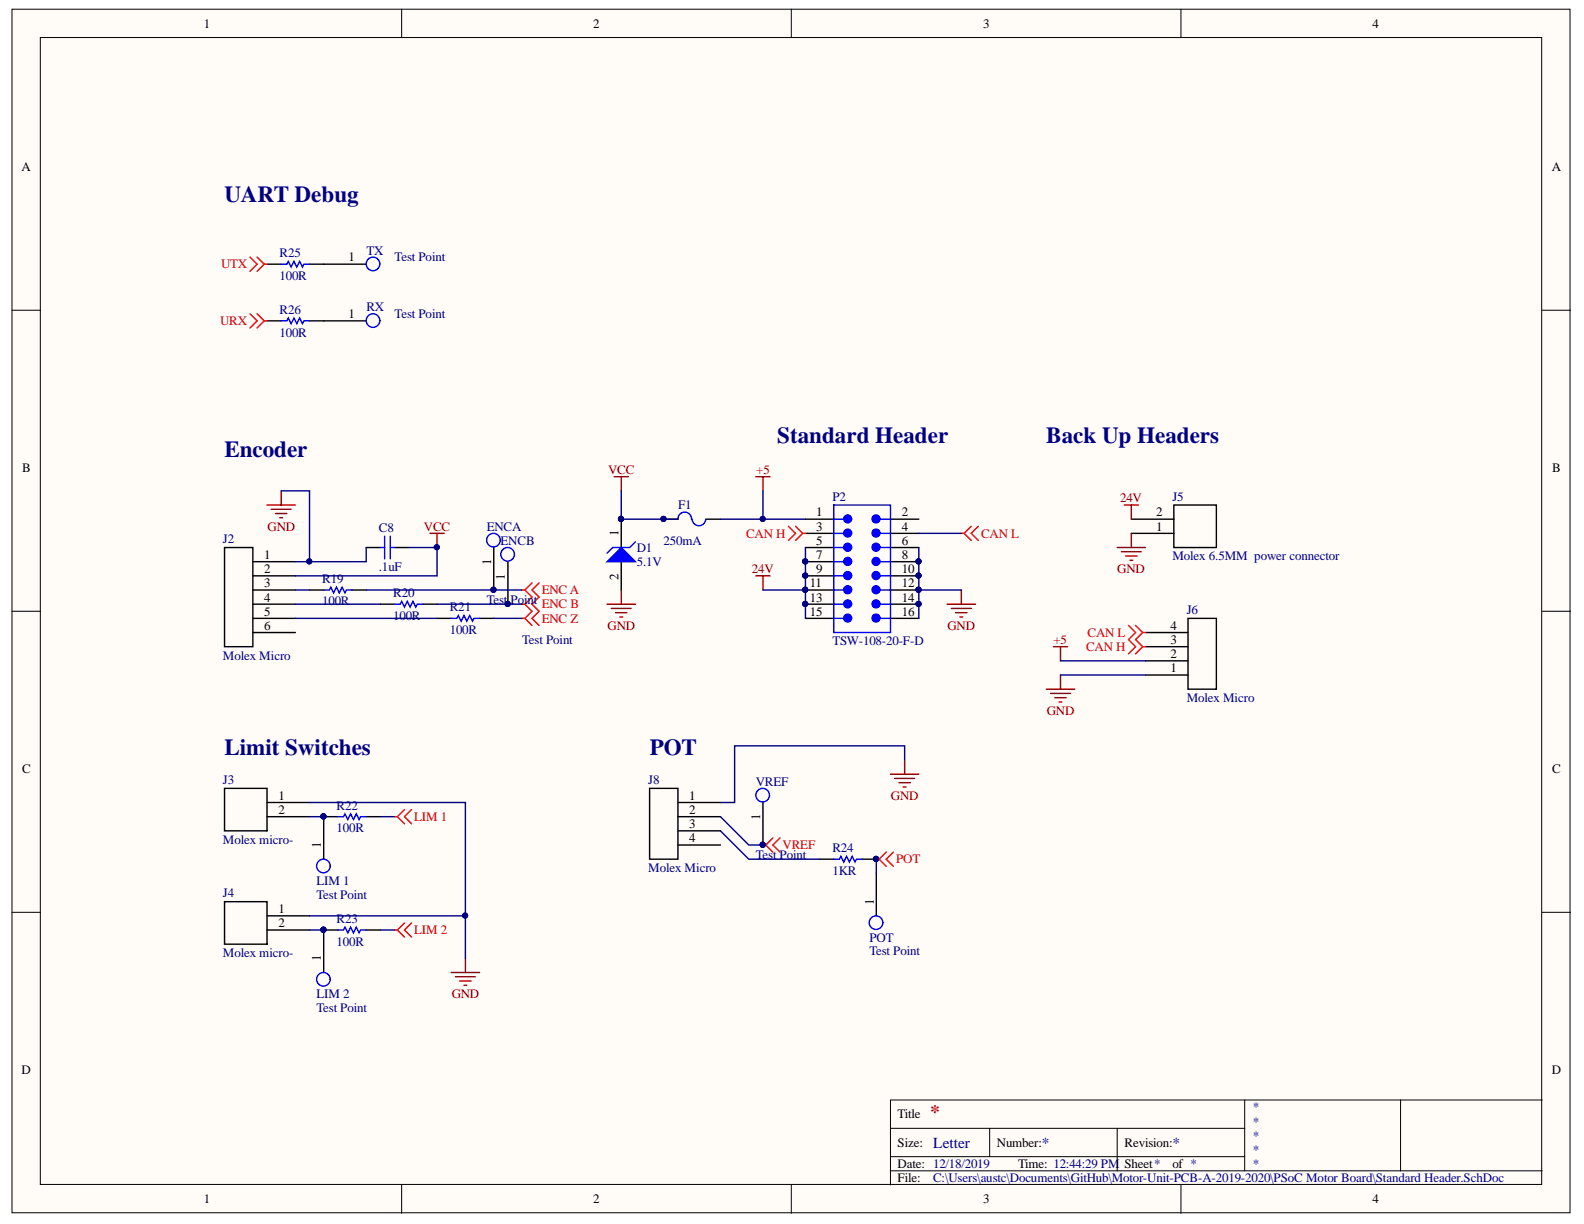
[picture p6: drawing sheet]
<svg xmlns="http://www.w3.org/2000/svg" width="279mm" height="216mm" viewBox="0 0 279 216" stroke-linecap="round" stroke-linejoin="round" font-family="sans-serif">
<defs><g id="words">
<g font-size="4.1" fill="#000080">
<text x="39.6" y="35.7">UART Debug</text>
<text x="39.6" y="80.7">Encoder</text>
<text x="137.1" y="78.2">Standard Header</text>
<text x="184.6" y="78.2">Back Up Headers</text>
<text x="39.6" y="133.2">Limit Switches</text>
<text x="114.6" y="133.2">POT</text>
</g>
<text font-size="3.4" fill="#800000" x="164.1" y="197.3">*</text>
<g font-size="2.7" fill="#000080">
<text x="164.6" y="202.4">Letter</text>
<text x="183.8" y="202.4">*</text>
<text x="206.8" y="202.4">*</text>
</g>
<g font-size="2.3">
<text x="35.9" y="4.9">1</text>
<text x="104.6" y="4.9">2</text>
<text x="173.4" y="4.9">3</text>
<text x="242.1" y="4.9">4</text>
<text x="3.8" y="30.2">A</text>
<text x="273.7" y="30.2">A</text>
<text x="61.5" y="46.1">1</text>
<text x="61.5" y="56.1">1</text>
<text x="3.9" y="83.3">B</text>
<text x="273.8" y="83.3">B</text>
<text x="109.1" y="94.5" transform="rotate(-90 109.1 94.5)">1</text>
<text x="144" y="91.1">1</text>
<text x="144" y="93.6">3</text>
<text x="159.1" y="91.1">2</text>
<text x="159.1" y="93.6">4</text>
<text x="203.9" y="93.6">1</text>
<text x="203.9" y="91.1">2</text>
<text x="46.6" y="98.6">1</text>
<text x="46.6" y="101.1">2</text>
<text x="86.6" y="99.7" transform="rotate(-90 86.6 99.7)">1</text>
<text x="144" y="96.1">5</text>
<text x="144" y="98.6">7</text>
<text x="144" y="101.1">9</text>
<text x="159.1" y="96.1">6</text>
<text x="159.1" y="98.6">8</text>
<text x="159.1" y="101.1">10</text>
<text x="46.6" y="103.6">3</text>
<text x="46.6" y="106.1">4</text>
<text x="89.1" y="102.2" transform="rotate(-90 89.1 102.2)">1</text>
<text x="109.1" y="102.2" transform="rotate(-90 109.1 102.2)">2</text>
<text x="142.9" y="103.6">11</text>
<text x="142.9" y="106.1">13</text>
<text x="159.1" y="103.6">12</text>
<text x="159.1" y="106.1">14</text>
<text x="46.6" y="108.6">5</text>
<text x="46.6" y="111.1">6</text>
<text x="142.9" y="108.6">15</text>
<text x="159.1" y="108.6">16</text>
<text x="206.5" y="113.6">3</text>
<text x="206.5" y="111.1">4</text>
<text x="206.5" y="118.6">1</text>
<text x="206.5" y="116.1">2</text>
<text x="3.9" y="136.4">C</text>
<text x="273.8" y="136.4">C</text>
<text x="49.1" y="141">1</text>
<text x="49.1" y="143.6">2</text>
<text x="121.5" y="141">1</text>
<text x="121.5" y="143.6">2</text>
<text x="56.6" y="149.6" transform="rotate(-90 56.6 149.6)">1</text>
<text x="121.5" y="146">3</text>
<text x="121.5" y="148.6">4</text>
<text x="134.1" y="144.7" transform="rotate(-90 134.1 144.7)">1</text>
<text x="49.1" y="161.1">1</text>
<text x="154.1" y="159.6" transform="rotate(-90 154.1 159.6)">1</text>
<text x="49.1" y="163.5">2</text>
<text x="56.6" y="169.5" transform="rotate(-90 56.6 169.5)">1</text>
<text x="3.8" y="189.5">D</text>
<text x="273.7" y="189.5">D</text>
<text x="158.3" y="197.3">Title</text>
<text x="158.3" y="202.3">Size:</text>
<text x="175.8" y="202.3">Number:</text>
<text x="198.3" y="202.3">Revision:</text>
<text x="158.3" y="206.1">Date: 12/18/2019</text>
<text x="158.3" y="208.5">File:</text>
<text x="179.6" y="206.1">Time: 12:44:29 PM</text>
<text x="198.3" y="206.1">Sheet*</text>
<text x="206.8" y="206.1">of *</text>
<text x="35.9" y="212.2">1</text>
<text x="104.6" y="212.2">2</text>
<text x="173.4" y="212.2">3</text>
<text x="242.1" y="212.2">4</text>
</g>
<g font-size="2.3" fill="#f00">
<text x="39" y="47.4">UTX</text>
<text x="38.8" y="57.3">URX</text>
<text x="131.6" y="94.9">CAN H</text>
<text x="173.1" y="94.9">CAN L</text>
<text x="95.6" y="104.9">ENC A</text>
<text x="95.6" y="107.3">ENC B</text>
<text x="95.6" y="109.8">ENC Z</text>
<text x="191.8" y="112.3">CAN L</text>
<text x="191.6" y="114.8">CAN H</text>
<text x="73.1" y="144.9">LIM 1</text>
<text x="138" y="149.8">VREF</text>
<text x="158.1" y="152.3">POT</text>
<text x="73.1" y="164.8">LIM 2</text>
</g>
<g font-size="2.3" fill="#000080">
<text x="49.3" y="45.3">R25</text>
<text x="64.6" y="44.9">TX</text>
<text x="69.6" y="46.1">Test Point</text>
<text x="49.3" y="49.4">100R</text>
<text x="49.3" y="55.4">R26</text>
<text x="49.3" y="59.4">100R</text>
<text x="64.6" y="54.9">RX</text>
<text x="69.6" y="56.1">Test Point</text>
<text x="119.6" y="89.8">F1</text>
<text x="146.8" y="88.4">P2</text>
<text x="206.8" y="88.4">J5</text>
<text x="39.3" y="95.8">J2</text>
<text x="66.8" y="93.9">C8</text>
<text x="85.9" y="93.6">ENCA</text>
<text x="66.8" y="100.8">.1uF</text>
<text x="88.3" y="96.1">ENCB</text>
<text x="112.3" y="97.3">D1</text>
<text x="112.3" y="99.9">5.1V</text>
<text x="117.1" y="96.1">250mA</text>
<text x="206.8" y="98.9">Molex 6.5MM power connector</text>
<text x="56.8" y="102.8">R19</text>
<text x="56.8" y="106.8">100R</text>
<text x="69.4" y="105.4">R20</text>
<text x="79.3" y="107.8">R21</text>
<text x="85.9" y="106.5">Test</text>
<text x="90.1" y="106.5">Point</text>
<text x="69.4" y="109.3">100R</text>
<text x="79.3" y="111.8">100R</text>
<text x="92.1" y="113.6">Test Point</text>
<text x="146.8" y="113.8">TSW-108-20-F-D</text>
<text x="209.3" y="108.3">J6</text>
<text x="39.3" y="116.4">Molex Micro</text>
<text x="209.3" y="123.8">Molex Micro</text>
<text x="39.3" y="138.3">J3</text>
<text x="59.4" y="142.8">R22</text>
<text x="114.4" y="138.3">J8</text>
<text x="133.3" y="138.6">VREF</text>
<text x="39.3" y="148.8">Molex micro-</text>
<text x="59.4" y="146.8">100R</text>
<text x="114.4" y="153.8">Molex Micro</text>
<text x="133.3" y="151.5">Test Point</text>
<text x="146.8" y="150.3">R24</text>
<text x="146.8" y="154.3">1KR</text>
<text x="39.3" y="158.3">J4</text>
<text x="55.8" y="156.1">LIM 1</text>
<text x="55.8" y="158.6">Test Point</text>
<text x="59.4" y="162.8">R23</text>
<text x="59.4" y="166.8">100R</text>
<text x="153.3" y="166.1">POT</text>
<text x="39.3" y="168.8">Molex micro-</text>
<text x="153.3" y="168.5">Test Point</text>
<text x="55.8" y="176.1">LIM 2</text>
<text x="55.8" y="178.6">Test Point</text>
<text x="220.8" y="196">*</text>
<text x="220.8" y="198.5">*</text>
<text x="220.8" y="201">*</text>
<text x="220.8" y="203.5">*</text>
<text x="164.6" y="208.5">C:\Users\austc\Documents\GitHub\Motor-Unit-PCB-A-2019-2020\PSoC Motor Board\Standard Header.SchDoc</text>
<text x="220.8" y="206.1">*</text>
</g>
<g font-size="2.3" fill="#800000">
<text x="107.2" y="83.6">VCC</text>
<text x="133.4" y="83.6">+5</text>
<text x="197.6" y="88.6">24V</text>
<text x="47.2" y="93.6">GND</text>
<text x="74.8" y="93.6">VCC</text>
<text x="132.6" y="101.1">24V</text>
<text x="197.1" y="101.1">GND</text>
<text x="107.2" y="111.1">GND</text>
<text x="167.1" y="111.1">GND</text>
<text x="185.8" y="113.6">+5</text>
<text x="184.6" y="126.1">GND</text>
<text x="157.2" y="141">GND</text>
<text x="79.7" y="176.1">GND</text>
</g>
</g></defs>
<g fill="#fffcf8" stroke="#000" stroke-width=".18">
<path d="M2.1 1.6h274.8v212.3h-274.8z"/>
<path d="M7.1 6.6h264.8v202.3h-264.8z"/>
</g>
<g fill="none" stroke="#000" stroke-width=".18">
<path d="M70.8 1.6v5M139.6 1.6v5M208.3 1.6v5M2.1 54.7h5M272 54.7h5M2.1 107.8h5M272 107.8h5M2.1 160.9h5M272 160.9h5M157.1 199h62.5M174.6 199v5M197.1 199v7.5"/>
<path d="M219.6 194v12.5M247 194h-89.9v15M272 194h-25v12.5M70.8 209v5M139.6 209v5M157.1 206.5h114.9M157.1 204h62.5M208.3 209v5"/>
</g>
<g fill="none" stroke="#000" stroke-width=".25">
<path d="M39.6 96.6h5v17.5h-5zM44.6 99.1h7.5M64.6 96.6h2.5M69.6 96.6h2.5M109.6 91.6v5M109.6 99.1v5M117.1 91.6h2.5M124.6 91.6h2.5M142.1 91.6h5M142.1 96.6h5M142.1 94.1h5M142.1 99.1h5"/>
<path d="M157.1 91.6h5M157.1 96.6h5M157.1 94.1h5M157.1 99.1h5M199.6 91.6h7.5M199.6 94.1h7.5M207.1 89.1h7.5v7.5h-7.5zM44.6 101.6h7.5M44.6 104.1h7.5M44.6 106.6h7.5M44.6 109.1h7.5M44.6 111.6h7.5"/>
<path d="M54.6 104.1h2.5M62.1 104.1h2.5M67.1 106.6h2.5M74.6 106.6h2.5M77.1 109.1h2.5M84.6 109.1h2.5M142.1 101.6h5M142.1 104.1h5M142.1 106.6h5M142.1 109.1h5M157.1 101.6h5M157.1 104.1h5"/>
<path d="M157.1 106.6h5M157.1 109.1h5M202.1 111.6h7.5M202.1 119.1h7.5M202.1 116.6h7.5M202.1 114.1h7.5M209.6 109.1h5v12.5h-5zM39.6 139.1h7.5v7.5h-7.5zM114.6 139.1h5v12.4h-5zM39.6 159h7.5v7.5h-7.5zM47.1 141.6h7.5M47.1 144.1h7.5"/>
<path d="M57.1 144.1h2.5M64.6 144.1h2.5M119.6 141.6h7.5M119.6 144.1h7.5M119.6 146.6h7.5M119.6 149.1h7.5M144.6 151.5h2.5M152.1 151.5h2.5M47.1 161.5h7.5M47.1 164h7.5M57.1 164h2.5M64.6 164h2.5"/>
</g>
<g fill="#000080" stroke="#000080" stroke-width=".18">
<circle cx="142" cy="99" r=".45"/>
<circle cx="162" cy="99" r=".45"/>
<circle cx="142" cy="101.5" r=".45"/>
<circle cx="162" cy="101.5" r=".45"/>
<circle cx="142" cy="104" r=".45"/>
<circle cx="162" cy="104" r=".45"/>
<circle cx="142" cy="106.5" r=".45"/>
<circle cx="162" cy="106.5" r=".45"/>
<circle cx="77" cy="96.5" r=".45"/>
<circle cx="57" cy="144" r=".45"/>
<circle cx="57" cy="164" r=".45"/>
<circle cx="154.5" cy="151.5" r=".45"/>
<circle cx="134.5" cy="149" r=".45"/>
<circle cx="117" cy="91.5" r=".45"/>
<circle cx="109.5" cy="91.5" r=".45"/>
</g>
<g fill="none" stroke="#00f" stroke-width=".25">
<path d="M67.1 96.6h.7M67.8 94.6v4M68.8 96.6h.8M68.8 94.6v4M122 91.6a1.2 1.2 0 0 0-1.2-1.3 1.2 1.2 0 0 0-1.2 1.3M124.5 91.6a1.2 1.2 0 0 1-1.2 1.1 1.2 1.2 0 0 1-1.2-1.1M147.1 89.1h10v22.5h-10zM147.1 91.6h1.7M147.1 94.1h1.7M147.1 96.6h1.7M147.1 99.1h1.7M155.3 91.6h1.8"/>
<path d="M155.3 94.1h1.8M155.3 96.6h1.8M155.3 99.1h1.8M57.1 104.1h1l.2-.5 .5 1 .5-1 .5 1 .5-1 .5 1 .3-.5h1M69.6 106.6h1l.2-.5 .5 1 .5-1 .5 1 .5-1 .5 1 .3-.5h1M79.6 109.1h1l.2-.5 .5 1 .5-1 .5 1 .5-1 .5 1 .3-.5h1M147.1 101.6h1.7M147.1 104.1h1.7M147.1 106.6h1.7M147.1 109.1h1.7M155.3 101.6h1.8M155.3 104.1h1.8"/>
<path d="M155.3 106.6h1.8M155.3 109.1h1.8M59.6 144.1h1l.2-.5 .5 1 .5-1 .5 1 .5-1 .5 1 .3-.5h1M147.1 151.5h1l.2-.4 .5 .9 .5-.9 .5 .9 .5-.9 .5 .9 .3-.5h1M59.6 164h1l.2-.5 .5 1 .5-1 .5 1 .5-1 .5 1 .3-.5h1"/>
</g>
<g fill="#00f" stroke="#00f" stroke-width=".25">
<circle cx="149.5" cy="91.5" r=".7"/>
<circle cx="154.5" cy="91.5" r=".7"/>
<circle cx="149.5" cy="94" r=".7"/>
<circle cx="154.5" cy="94" r=".7"/>
<circle cx="149.5" cy="96.5" r=".7"/>
<circle cx="154.5" cy="96.5" r=".7"/>
<circle cx="149.5" cy="99" r=".7"/>
<circle cx="154.5" cy="99" r=".7"/>
<circle cx="149.5" cy="101.5" r=".7"/>
<circle cx="154.5" cy="101.5" r=".7"/>
<circle cx="149.5" cy="104" r=".7"/>
<circle cx="154.5" cy="104" r=".7"/>
<circle cx="149.5" cy="106.5" r=".7"/>
<circle cx="154.5" cy="106.5" r=".7"/>
<circle cx="149.5" cy="109" r=".7"/>
<circle cx="154.5" cy="109" r=".7"/>
</g>
<g fill="none" stroke="#800000" stroke-width=".25">
<path d="M47.1 89.1h5M47.9 89.8h3.5M48.6 90.6h2M49.4 91.3h.5M49.6 86.6v2.5M75.8 94.1h2.5M77.1 94.1v2.5M108.3 84.1h2.5M109.6 84.1v2.5M133.3 84.1h2.5M134.6 84.1v2.5M197.1 96.6h5"/>
<path d="M197.8 97.3h3.5M198.3 89.1h2.5M198.6 98.1h2M199.3 98.8h.5M199.6 89.1v2.5M199.6 94.1v2.5M133.3 101.6h2.5M134.6 101.6v2.5M167.1 106.6h5M167.8 107.3h3.5M168.6 108.1h2M169.3 108.8h.5"/>
<path d="M169.6 104.1v2.5M185.8 114.1h2.5M187.1 114.1v2.5M187.1 119.1v2.5M157.1 136.6h5M157.8 137.3h3.5M158.6 138.1h2M159.3 138.8h.5M159.6 134.1v2.5M184.6 121.6h5M185.3 122.3h3.5M186.1 123.1h2"/>
<path d="M186.8 123.8h.5M79.6 171.5h5M80.3 172.3h3.5M81.1 173h2M81.8 173.8h.5M82.1 169v2.5"/>
</g>
<g fill="none" stroke="#f00" stroke-width=".25">
<path d="M139.1 92.8l1.2 1.3-1.2 1.2M140.3 92.8l1.3 1.3M141.6 94.1h.5M141.6 94.1l-1.3 1.2M169.6 94.1h.5M170.1 94.1l1.2 1.2M171.3 92.8l-1.2 1.3M172.6 92.8l-1.3 1.3 1.3 1.2M92.1 104.1h.5M92.1 106.6h.5M92.1 109.1h.5M92.6 104.1l1.2 1.2-1.2 1.3"/>
<path d="M92.6 106.6l1.2 1.2-1.2 1.3M92.6 109.1l1.2 1.2M93.8 102.8l-1.2 1.3M95.1 102.8l-1.3 1.3 1.3 1.2-1.3 1.3 1.3 1.2-1.3 1.3 1.3 1.2M199.1 110.3l1.2 1.3-1.2 1.2 1.2 1.3-1.2 1.2M200.3 110.3l1.3 1.3M201.6 111.6l-1.3 1.2 1.3 1.3M201.6 111.6h.5M201.6 114.1l-1.3 1.2M201.6 114.1h.5M69.6 144.1h.5M70.1 144.1l1.2 1.2"/>
<path d="M71.3 142.8l-1.2 1.3M72.6 142.8l-1.3 1.3 1.3 1.2M134.6 149.1h.5M135.1 149.1l1.2 1.2M136.3 147.8l-1.2 1.3M137.6 147.8l-1.3 1.3 1.3 1.2M154.6 151.5h.5M155.1 151.5l1.2 1.3M156.3 150.3l-1.2 1.2M157.6 150.3l-1.3 1.2 1.3 1.3M69.6 164h.5M70.1 164l1.2 1.3"/>
<path d="M71.3 162.8l-1.2 1.2M72.6 162.8l-1.3 1.2 1.3 1.3"/>
</g>
<path d="M107.1 99.1l2.5-2.5 2.5 2.5z" fill="#00f"/>
<g fill="none" stroke="#00f" stroke-width=".25">
<path d="M49.6 46.6h1l.3-.5 .5 1 .5-1 .4 1 .5-1 .5 1 .3-.5h1M49.6 56.6h1l.3-.5 .5 1 .5-1 .4 1 .5-1 .5 1 .3-.5h1M107.1 99.1l2.5-2.5 2.5 2.5zM112.1 95.6l-1 1h-3l-1 1"/>
<circle cx="65.8" cy="56.5" r="1.2"/>
<circle cx="65.8" cy="46.6" r="1.2"/>
<circle cx="87" cy="95.3" r="1.2"/>
<circle cx="89.5" cy="97.8" r="1.2"/>
<circle cx="57" cy="152.7" r="1.2"/>
<circle cx="134.5" cy="140.3" r="1.2"/>
<circle cx="57" cy="172.7" r="1.2"/>
<circle cx="154.5" cy="162.7" r="1.2"/>
</g>
<g fill="#000080" stroke="#000080" stroke-width=".18">
<circle cx="109.5" cy="91.5" r=".45"/>
<circle cx="87" cy="104" r=".45"/>
<circle cx="89.5" cy="106.5" r=".45"/>
<circle cx="134.5" cy="149" r=".45"/>
<circle cx="57" cy="144" r=".45"/>
<circle cx="57" cy="164" r=".45"/>
<circle cx="142" cy="104" r=".45"/>
<circle cx="162" cy="104" r=".45"/>
<circle cx="54.5" cy="99" r=".45"/>
<circle cx="77" cy="96.5" r=".45"/>
<circle cx="142" cy="99" r=".45"/>
<circle cx="142" cy="101.5" r=".45"/>
<circle cx="142" cy="106.5" r=".45"/>
<circle cx="162" cy="99" r=".45"/>
<circle cx="162" cy="101.5" r=".45"/>
<circle cx="162" cy="106.5" r=".45"/>
<circle cx="134.5" cy="91.5" r=".45"/>
<circle cx="117" cy="91.5" r=".45"/>
<circle cx="82" cy="161.5" r=".45"/>
<circle cx="154.5" cy="151.5" r=".45"/>
</g>
<path d="M107.1 106.6h5M107.8 107.3h3.5M108.6 108.1h2M109.3 108.8h.5M109.6 104.1v2.5" fill="none" stroke="#800000" stroke-width=".25"/>
<path d="M47.1 46.6h2.5M47.1 56.6h2.5M54.6 46.6h10M54.6 56.6h10M87.1 96.6v7.5M89.6 99.1v7.5M57.1 144.1v7.4M134.6 141.6v7.5M154.6 154v7.5M57.1 164v7.5" fill="none" stroke="#000" stroke-width=".25"/>
<path d="M44.1 45.4l1.3 1.2-1.3 1.3M44.1 55.3l1.3 1.3-1.3 1.2M45.4 45.4l1.2 1.2M45.4 55.3l1.2 1.3M46.6 46.6l-1.2 1.3M46.6 46.6h.5M46.6 56.6l-1.2 1.2M46.6 56.6h.5" fill="none" stroke="#f00" stroke-width=".25"/>
<g fill="none" stroke="#000080" stroke-width=".25">
<path d="M49.6 86.6h5v12.5h-2.5M64.6 96.6v2.5h-10M72.1 96.6h5v5h-25M109.6 86.6v5h10M127.1 91.6h15M134.6 86.6v5M142.1 96.6v12.5M162.1 96.6v12.5M162.1 94.1h7.5M52.1 104.1h2.5M52.1 109.1h25M52.1 106.6h15"/>
<path d="M64.6 104.1h27.5M77.1 106.6h15M87.1 109.1h5M134.6 104.1h7.5M162.1 104.1h7.5M187.1 116.6h15M187.1 119.1h15M159.6 134.1v-2.5h-30v10h-2.5M54.6 141.6h27.5v27.4M54.6 144.1h2.5M67.1 144.1h2.5M127.1 146.6l5 4.9h12.5"/>
<path d="M127.1 144.1l5 5h2.5M154.6 151.5v2.5M54.6 164h2.5M54.6 161.5h27.5M67.1 164h2.5"/>
</g>
<use href="#words"/>
</svg>
